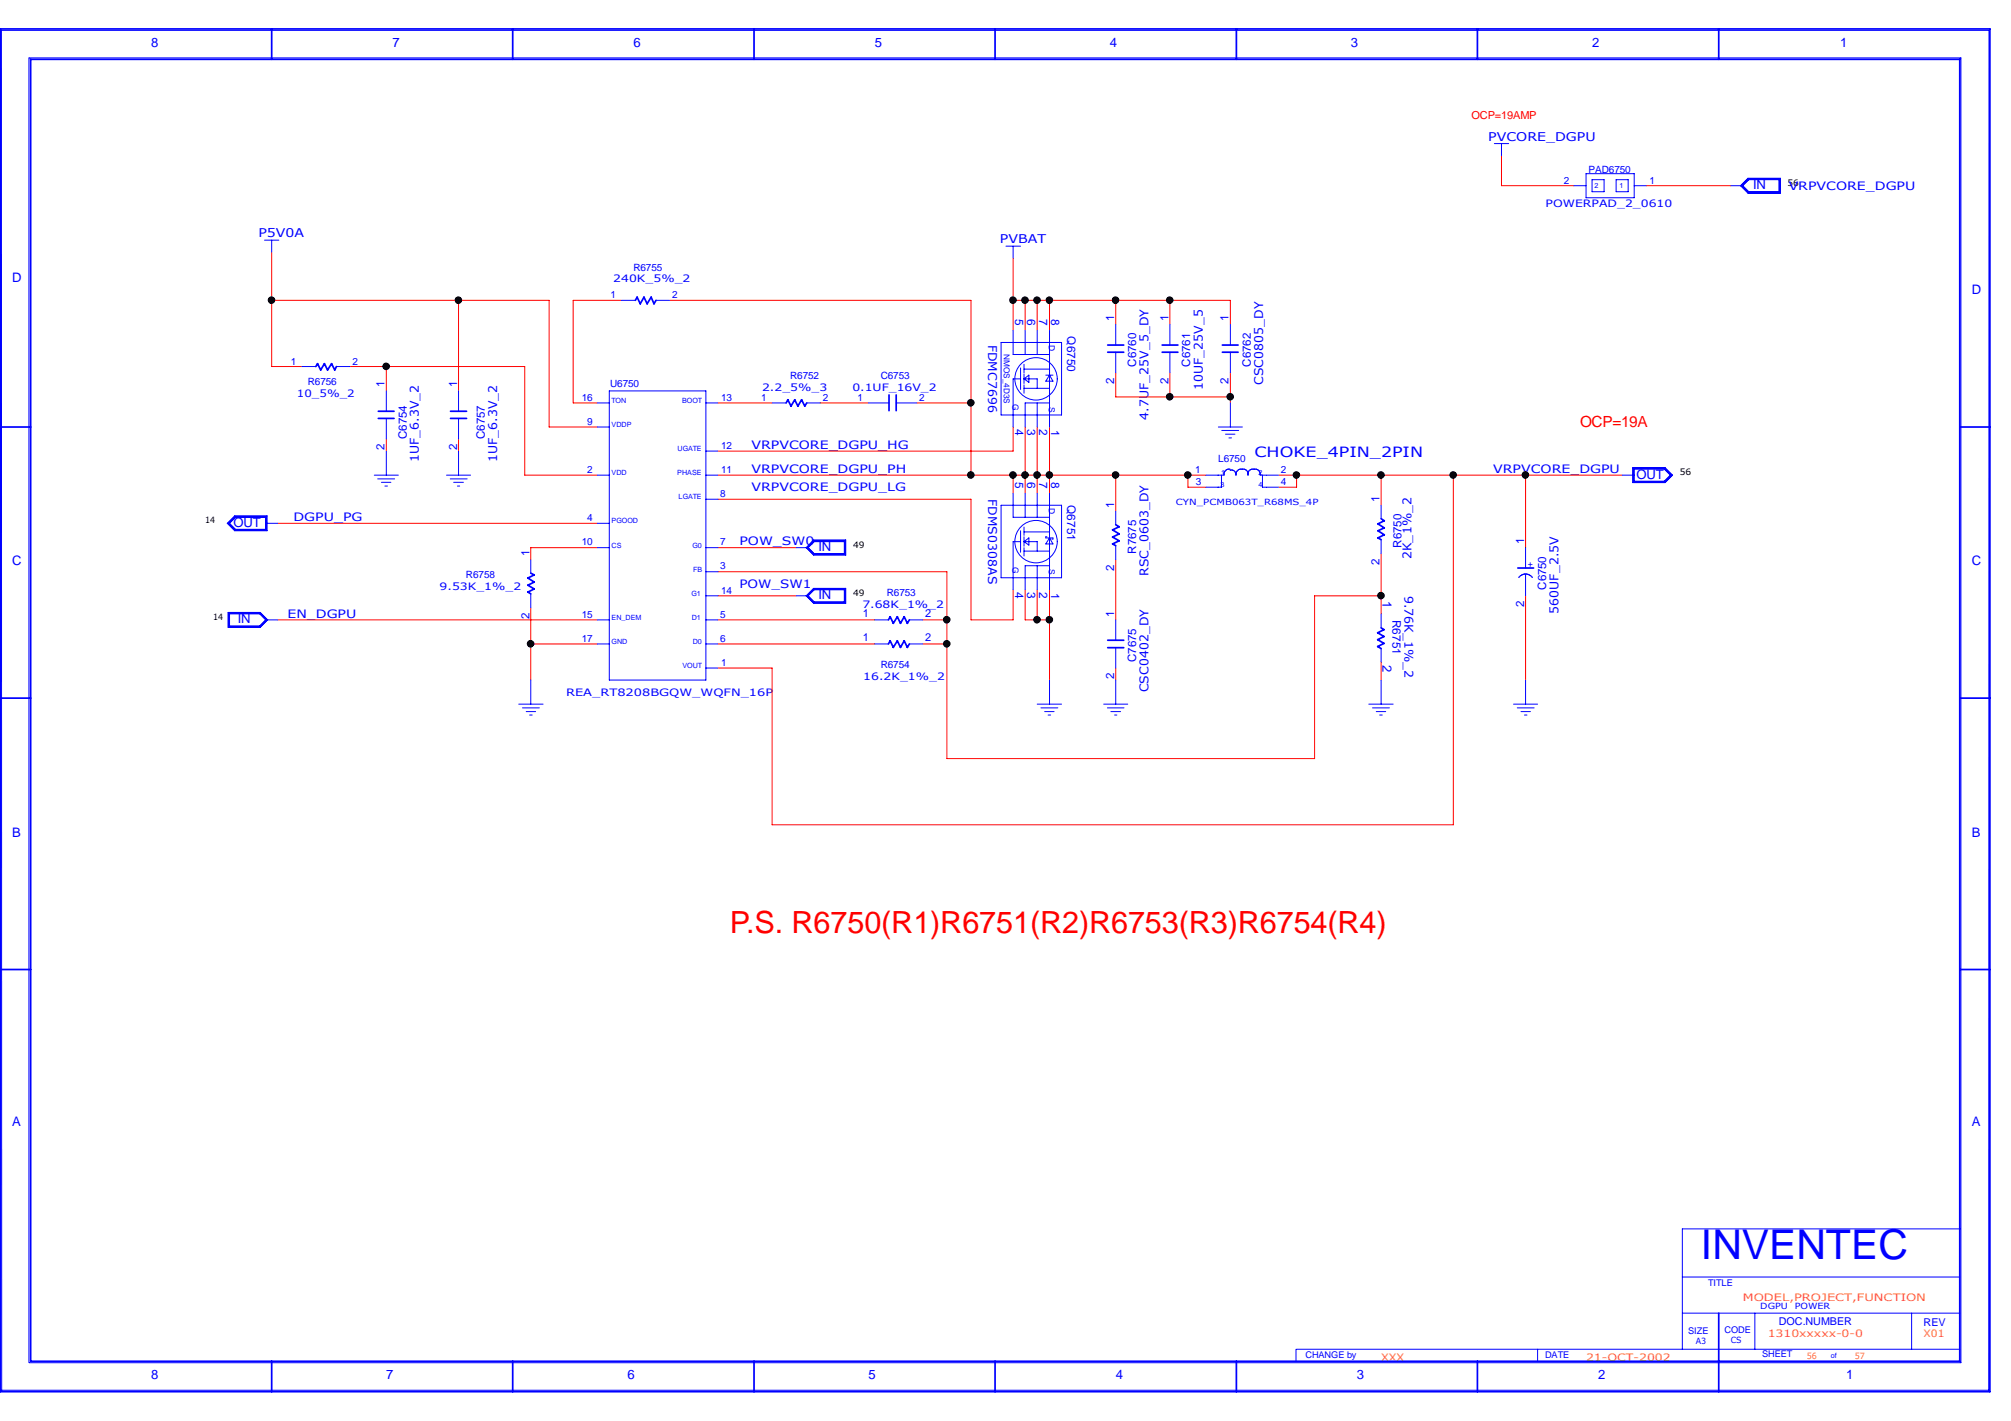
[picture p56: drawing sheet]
<svg xmlns="http://www.w3.org/2000/svg" width="297mm" height="210mm" viewBox="0 0 297 210" stroke-linecap="round" stroke-linejoin="round" font-family="sans-serif">
<defs><g id="words">
<text font-size="6.1" fill="#00f" x="251.2" y="186">INVENTEC</text>
<text font-size="4.5" fill="#f00" x="107.8" y="137.9">P.S. R6750(R1)R6751(R2)R6753(R3)R6754(R4)</text>
<text font-size="2.3" fill="#f00" x="233.4" y="63">OCP=19A</text>
<text font-size="2.1" fill="#00f" x="185.3" y="67.6">CHOKE_4PIN_2PIN</text>
<g font-size="1.9" fill="#00f">
<text x="22.3" y="6.9">8</text>
<text x="58" y="6.9">7</text>
<text x="93.6" y="6.9">6</text>
<text x="129.2" y="6.9">5</text>
<text x="163.9" y="6.9">4</text>
<text x="199.5" y="6.9">3</text>
<text x="235.2" y="6.9">2</text>
<text x="271.8" y="6.9">1</text>
<text x="258.9" y="27.9">IN</text>
<text x="1.8" y="41.7">D</text>
<text x="291.2" y="43.4">D</text>
<text x="241.7" y="70.7">OUT</text>
<text x="34.5" y="77.8">OUT</text>
<text x="1.8" y="83.5">C</text>
<text x="120.9" y="81.4">IN</text>
<text x="291.2" y="83.5">C</text>
<text x="120.9" y="88.5">IN</text>
<text x="204.2" y="88.8" transform="rotate(90 204.2 88.8)">1</text>
<text x="35.1" y="92.1">IN</text>
<text x="204.2" y="98.2" transform="rotate(90 204.2 98.2)">2</text>
<text x="1.8" y="123.6">B</text>
<text x="291.2" y="123.6">B</text>
<text x="1.8" y="166.3">A</text>
<text x="291.2" y="166.3">A</text>
<text x="22.3" y="203.7">8</text>
<text x="57.1" y="203.7">7</text>
<text x="92.7" y="203.7">6</text>
<text x="128.3" y="203.7">5</text>
<text x="164.8" y="203.7">4</text>
<text x="200.4" y="203.7">3</text>
<text x="236" y="203.7">2</text>
<text x="272.7" y="203.7">1</text>
</g>
<g font-size="1.8" fill="#00f">
<text x="219.8" y="20.8">PVCORE_DGPU</text>
<text x="38.2" y="35">P5V0A</text>
<text x="147.7" y="35.9">PVBAT</text>
<text x="146" y="50.9" transform="rotate(90 146 50.9)">FDMC7696</text>
<text x="177.7" y="57.6" transform="rotate(-90 177.7 57.6)">10UF_25V_5</text>
<text x="186.6" y="56.9" transform="rotate(-90 186.6 56.9)">CSC0805_DY</text>
<text x="169.6" y="62" transform="rotate(-90 169.6 62)">4.7UF_25V_5_DY</text>
<text x="61.9" y="68.3" transform="rotate(-90 61.9 68.3)">1UF_6.3V_2</text>
<text x="73.4" y="68.3" transform="rotate(-90 73.4 68.3)">1UF_6.3V_2</text>
<text x="146" y="73.7" transform="rotate(90 146 73.7)">FDMS0308AS</text>
<text x="208.5" y="82.6" transform="rotate(-90 208.5 82.6)">2K_1%_2</text>
<text x="169.6" y="85.1" transform="rotate(-90 169.6 85.1)">RSC_0603_DY</text>
<text x="207.4" y="88" transform="rotate(90 207.4 88)">9.76K_1%_2</text>
<text x="230.2" y="90.7" transform="rotate(-90 230.2 90.7)">560UF_2.5V</text>
<text x="169.6" y="102.2" transform="rotate(-90 169.6 102.2)">CSC0402_DY</text>
</g>
<g font-size="1.7" fill="#00f">
<text x="264.2" y="28">VRPVCORE_DGPU</text>
<text x="149.9" y="47.2" transform="rotate(90 149.9 47.2)">5</text>
<text x="151.7" y="47.2" transform="rotate(90 151.7 47.2)">6</text>
<text x="153.5" y="47.2" transform="rotate(90 153.5 47.2)">7</text>
<text x="155.3" y="47.2" transform="rotate(90 155.3 47.2)">8</text>
<text x="164.6" y="47.5" transform="rotate(-90 164.6 47.5)">1</text>
<text x="172.6" y="47.5" transform="rotate(-90 172.6 47.5)">1</text>
<text x="181.5" y="47.5" transform="rotate(-90 181.5 47.5)">1</text>
<text x="157.6" y="49.7" transform="rotate(90 157.6 49.7)">Q6750</text>
<text x="56.8" y="57.2" transform="rotate(-90 56.8 57.2)">1</text>
<text x="67.5" y="57.2" transform="rotate(-90 67.5 57.2)">1</text>
<text x="164.6" y="56.7" transform="rotate(-90 164.6 56.7)">2</text>
<text x="167.8" y="54.1" transform="rotate(-90 167.8 54.1)">C6760</text>
<text x="172.6" y="56.7" transform="rotate(-90 172.6 56.7)">2</text>
<text x="175.8" y="54.1" transform="rotate(-90 175.8 54.1)">C6761</text>
<text x="181.5" y="56.7" transform="rotate(-90 181.5 56.7)">2</text>
<text x="184.7" y="54.1" transform="rotate(-90 184.7 54.1)">C6762</text>
<text x="60.1" y="64.9" transform="rotate(-90 60.1 64.9)">C6754</text>
<text x="71.6" y="64.9" transform="rotate(-90 71.6 64.9)">C6757</text>
<text x="149.9" y="63.4" transform="rotate(90 149.9 63.4)">4</text>
<text x="151.7" y="63.4" transform="rotate(90 151.7 63.4)">3</text>
<text x="153.5" y="63.4" transform="rotate(90 153.5 63.4)">2</text>
<text x="155.3" y="63.5" transform="rotate(90 155.3 63.5)">1</text>
<text x="56.8" y="66.5" transform="rotate(-90 56.8 66.5)">2</text>
<text x="67.5" y="66.5" transform="rotate(-90 67.5 66.5)">2</text>
<text x="111" y="69.9">VRPVCORE_DGPU_PH</text>
<text x="111" y="66.3">VRPVCORE_DGPU_HG</text>
<text x="149.9" y="71.2" transform="rotate(90 149.9 71.2)">5</text>
<text x="151.7" y="71.2" transform="rotate(90 151.7 71.2)">6</text>
<text x="153.5" y="71.2" transform="rotate(90 153.5 71.2)">7</text>
<text x="155.3" y="71.2" transform="rotate(90 155.3 71.2)">8</text>
<text x="220.6" y="69.9">VRPVCORE_DGPU</text>
<text x="43.3" y="77">DGPU_PG</text>
<text x="111" y="72.6">VRPVCORE_DGPU_LG</text>
<text x="157.6" y="74.6" transform="rotate(90 157.6 74.6)">Q6751</text>
<text x="164.6" y="75.1" transform="rotate(-90 164.6 75.1)">1</text>
<text x="203.7" y="74.2" transform="rotate(-90 203.7 74.2)">1</text>
<text x="78.2" y="82.2" transform="rotate(-90 78.2 82.2)">1</text>
<text x="109.2" y="80.6">POW_SW0</text>
<text x="167.8" y="81.8" transform="rotate(-90 167.8 81.8)">R7675</text>
<text x="203.7" y="83.4" transform="rotate(-90 203.7 83.4)">2</text>
<text x="207" y="80.9" transform="rotate(-90 207 80.9)">R6750</text>
<text x="225.1" y="80.4" transform="rotate(-90 225.1 80.4)">1</text>
<text x="109.2" y="86.8">POW_SW1</text>
<text x="149.9" y="87.5" transform="rotate(90 149.9 87.5)">4</text>
<text x="151.7" y="87.5" transform="rotate(90 151.7 87.5)">3</text>
<text x="153.5" y="87.5" transform="rotate(90 153.5 87.5)">2</text>
<text x="155.3" y="87.6" transform="rotate(90 155.3 87.6)">1</text>
<text x="164.6" y="84.3" transform="rotate(-90 164.6 84.3)">2</text>
<text x="225.1" y="89.6" transform="rotate(-90 225.1 89.6)">2</text>
<text x="228.4" y="87.1" transform="rotate(-90 228.4 87.1)">C6750</text>
<text x="42.5" y="91.3">EN_DGPU</text>
<text x="78.2" y="91.4" transform="rotate(-90 78.2 91.4)">2</text>
<text x="164.6" y="91.1" transform="rotate(-90 164.6 91.1)">1</text>
<text x="205.7" y="91.6" transform="rotate(90 205.7 91.6)">R6751</text>
<text x="164.6" y="100.3" transform="rotate(-90 164.6 100.3)">2</text>
<text x="167.8" y="97.8" transform="rotate(-90 167.8 97.8)">C7675</text>
</g>
<text font-size="1.6" fill="#f00" x="217.3" y="17.6">OCP=19AMP</text>
<g font-size="1.6" fill="#00f">
<text x="127.5" y="94.7">1</text>
<text x="127.5" y="91.2">1</text>
<text x="136.6" y="94.7">2</text>
<text x="136.6" y="91.2">2</text>
<text x="262.8" y="195.8">DOC.NUMBER</text>
<text x="284.1" y="195.9">REV</text>
</g>
<g font-size="1.5" fill="#00f">
<text x="231" y="27.1">2</text>
<text x="234.7" y="25.5">PAD6750</text>
<text x="243.7" y="27.1">1</text>
<text x="228.3" y="30.6">POWERPAD_2_0610</text>
<text x="90.6" y="41.7">240K_5%_2</text>
<text x="93.6" y="40">R6755</text>
<text x="90.2" y="44.1">1</text>
<text x="99.3" y="44.1">2</text>
<text x="43" y="53.8">1</text>
<text x="52.1" y="53.8">2</text>
<text x="43.9" y="58.6">10_5%_2</text>
<text x="45.5" y="56.9">R6756</text>
<text x="85.9" y="59.2">16</text>
<text x="90.1" y="57.2">U6750</text>
<text x="106.5" y="59.2">13</text>
<text x="112.4" y="59.2">1</text>
<text x="112.6" y="57.7">2.2_5%_3</text>
<text x="116.7" y="56">R6752</text>
<text x="121.5" y="59.2">2</text>
<text x="125.9" y="57.7">0.1UF_16V_2</text>
<text x="126.7" y="59.2">1</text>
<text x="130.1" y="56">C6753</text>
<text x="135.8" y="59.2">2</text>
<text x="86.7" y="62.7">9</text>
<text x="86.7" y="69.9">2</text>
<text x="106.5" y="66.3">12</text>
<text x="106.5" y="69.9">11</text>
<text x="176.5" y="69.9">1</text>
<text x="176.7" y="71.7">3</text>
<text x="180" y="68.3">L6750</text>
<text x="189.2" y="71.7">4</text>
<text x="189.2" y="69.9">2</text>
<text x="86.7" y="77">4</text>
<text x="106.4" y="73.4">8</text>
<text x="85.9" y="80.6">10</text>
<text x="106.4" y="80.6">7</text>
<text x="64.9" y="87.2">9.53K_1%_2</text>
<text x="68.8" y="85.4">R6758</text>
<text x="106.4" y="84.1">3</text>
<text x="106.5" y="87.7">14</text>
<text x="127.4" y="89.8">7.68K_1%_2</text>
<text x="131" y="88.1">R6753</text>
<text x="85.9" y="94.8">17</text>
<text x="85.9" y="91.3">15</text>
<text x="106.4" y="91.3">5</text>
<text x="106.4" y="94.8">6</text>
<text x="106.5" y="98.4">1</text>
<text x="127.5" y="100.5">16.2K_1%_2</text>
<text x="130.1" y="98.7">R6754</text>
<text x="83.6" y="102.8">REA_RT8208BGQW_WQFN_16P</text>
</g>
<g font-size="1.5" fill="#ff8c00">
<text x="257.4" y="192.2">MODEL,PROJECT,FUNCTION</text>
<text x="261.1" y="197.5">1310xxxxx-0-0</text>
<text x="284.1" y="197.5">X01</text>
<text x="204" y="201.1">XXX</text>
<text x="234.3" y="201.1">21-OCT-2002</text>
</g>
<g font-size="1.4" fill="#00f">
<text x="252.3" y="189.9">TITLE</text>
<text x="249.3" y="197">SIZE</text>
<text x="254.7" y="196.8">CODE</text>
<text x="192.8" y="200.6">CHANGE by</text>
<text x="228.2" y="200.6">DATE</text>
<text x="260.3" y="200.4">SHEET</text>
</g>
<g font-size="1.3">
<text x="264" y="27.4">56</text>
<text x="248.1" y="70.2">56</text>
<text x="30.3" y="77.3">14</text>
<text x="126" y="80.9">49</text>
<text x="126" y="88">49</text>
<text x="31.5" y="91.6">14</text>
</g>
<g font-size="1.3" fill="#00f">
<text x="154.9" y="51" transform="rotate(90 154.9 51)">D</text>
<text x="149.6" y="59.7" transform="rotate(90 149.6 59.7)">G</text>
<text x="154.9" y="60.1" transform="rotate(90 154.9 60.1)">S</text>
<text x="154.9" y="75" transform="rotate(90 154.9 75)">D</text>
<text x="173.7" y="74.6">CYN_PCMB063T_R68MS_4P</text>
<text x="149.6" y="83.8" transform="rotate(90 149.6 83.8)">G</text>
<text x="226.4" y="83.7" transform="rotate(-90 226.4 83.7)">+</text>
<text x="154.9" y="84.1" transform="rotate(90 154.9 84.1)">S</text>
<text x="260" y="193.4">DGPU</text>
<text x="265.1" y="193.4">POWER</text>
<text x="250.5" y="198.5">A3</text>
<text x="255.6" y="198.4">CS</text>
</g>
<g font-size="1.3" fill="#ff8c00">
<text x="266.9" y="200.7">56</text>
<text x="274" y="200.7">57</text>
</g>
<text font-size="1.2" fill="#00f" x="148.3" y="52.3" transform="rotate(90 148.3 52.3)">NMOS_4D3S</text>
<g font-size="1.1" fill="#00f">
<text x="235.5" y="27.8">2</text>
<text x="239.2" y="27.8">1</text>
<text x="90.3" y="59.5">TON</text>
<text x="100.8" y="59.5">BOOT</text>
<text x="90.3" y="63.1">VDDP</text>
<text x="90.3" y="70.2">VDD</text>
<text x="100" y="70.2">PHASE</text>
<text x="100.1" y="66.6">UGATE</text>
<text x="180.3" y="72">3</text>
<text x="180.4" y="70.2">1</text>
<text x="185.9" y="72">4</text>
<text x="185.9" y="70.2">2</text>
<text x="90.3" y="77.3">PGOOD</text>
<text x="100.2" y="73.7">LGATE</text>
<text x="90.3" y="80.9">CS</text>
<text x="102.3" y="80.9">G0</text>
<text x="102.1" y="88">G1</text>
<text x="102.4" y="84.5">FB</text>
<text x="90.3" y="95.1">GND</text>
<text x="90.3" y="91.6">EN_DEM</text>
<text x="102.2" y="91.6">D1</text>
<text x="102.3" y="95.1">D0</text>
<text x="100.8" y="98.7">VOUT</text>
<text x="270.4" y="200.6">of</text>
</g>
</g></defs>
<g fill="none" stroke="#f00" stroke-width=".15">
<path d="M40.1 37.3v16.8h4.5M149.6 38.1v10.7M221.8 23v4.4h10.7M243.2 27.4h12.4M40.1 44.4h41v18.7h7.1M51.7 54.1h25.8v16.1h10.7M57.1 54.1v3.6M67.7 44.4v13.3M91.8 44.4h-7.1v15.1h3.5M98.9 44.4h44.5v25.8M106 59.5h8M121.2 59.5h7.1"/>
<path d="M135.4 59.5h8M149.6 44.4h32.1v3.5M151.4 44.4v4.4M153.2 44.4v4.4M155 44.4v4.4M164.8 44.4v3.5M164.8 55.1v3.5h16.9M172.8 44.4v3.5M172.8 55.1v3.5M181.7 55.1v4.4M41 77.3h47.2M57.1 64.9v1.7"/>
<path d="M67.7 64.9v1.7M106 73.7h37.4v17.9h6.2v-4.5M106 70.2h72.1M149.6 63.1v3.5h-43.6M149.6 70.2v2.7M151.4 63.1v9.8M153.2 63.1v9.8M155 63.1v9.8M164.8 70.2v5.3M175.5 70.2v1.8h2.6M188.8 70.2h50.8M191.5 70.2v1.8h-2.7"/>
<path d="M204 70.2v4.4M214.7 70.2v51.6h-100.7v-23.1h-8M225.3 70.2v10.7M41 91.6h47.2M78.4 95.1h9.8M78.4 89.8v10.7M88.2 80.9h-9.8v1.8M106 88h11.6M106 84.5h33.9v27.6h54.3v-24.1h9.8M106 95.1h23.2M106 91.6h23.2M106 80.9h11.6"/>
<path d="M136.3 95.1h3.6M136.3 91.6h3.6M151.4 87.1v4.5h3.6M153.2 87.1v4.5M155 87.1v13.4M164.8 82.7v8.9M164.8 98.7v1.8M204 81.8v8.9M204 97.8v2.7M225.3 88v12.5"/>
</g>
<g fill="none" stroke="#00f" stroke-width=".15">
<path d="M.2 4.4l.1 201M.3 4.5h293.4M4.3 8.6v192.7M4.3 8.6h285.3v192.7h-285.3M293.8 4.5l-.1 200.9h-293.4M39.1 35.5h2.1M40.1 35.5v1.8M148.6 36.4h2.1M149.6 36.4v1.7M220.7 21.2h2.1M221.8 21.2v1.8M232.5 27.4h1.8"/>
<path d="M234.3 25.7h7.1v3.5h-7.1zM235.2 26.5h1.7v1.8h-1.7zM238.7 26.5h1.8v1.8h-1.8zM241.4 27.4h1.8M255.6 27.4h1.8M257.3 27.4l1-.9h4.5v1.9h-4.5zM257.4 27.4l.9-.9h4.5v1.8h-4.5zM258.2 26.3h4.8v2.2h-4.8l-1.1-1.1zM258.2 26.4h4.7v2.1h-4.7l-1-1.1zM44.6 54.1h2M49.7 54.1h2M57.1 57.7v3"/>
<path d="M67.7 57.7v3M88.2 59.5h1.8M90 57.7h14.3v42.8h-14.3zM91.8 44.4h2M96.9 44.4h2M104.3 59.5h1.7M114 59.5h2.1M119.2 59.5h2M128.3 59.5h3M132.4 59.5h3M147.9 50.6h8.9v10.7h-8.9zM149.6 48.8v3.6h5.4"/>
<path d="M150.7 56h-1.1v7.1M150.7 54.4v3.1M151.3 57.4h3.7M151.3 56h1.9v1.4M151.3 53.8v1.3M151.3 55.2v1.4M151.3 56.9v1.2M151.3 54.5h3.7M151.3 56l.7-.6v1.1zM151.4 48.8v3.6M153.2 48.8v3.6M153.2 59.5v3.6"/>
<path d="M154.5 55.4h1M155 59.5h-3.6v3.6M155 48.8v14.3M155 55.4l.5 .9h-1zM164.8 47.9v3.1M164.8 52v3.1M172.8 47.9v3.1M172.8 52v3.1M181.7 47.9v3.1M181.7 52v3.1M181.7 59.5v3.6M33.6 77.3l1.1-1.1h4.8v2.2h-4.8z"/>
<path d="M33.8 77.3l1-.9h4.5v1.9h-4.5zM33.9 77.3l.9-.9h4.4v1.8h-4.4zM34.7 76.3h4.7v2.1h-4.7l-1-1.1zM39.2 77.3h1.8M55.3 70.2h3.5M55.8 70.7h2.5M56.3 71.2h1.4M56.9 71.8h.3M57.1 61.8v3.1M57.1 66.6v3.6M66 70.2h3.5M66.5 70.7h2.5"/>
<path d="M67 71.2h1.4M67.6 71.8h.3M67.7 61.8v3.1M67.7 66.6v3.6M88.2 77.3h1.8M88.2 63.1h1.8M88.2 70.2h1.8M104.3 70.2h1.7M104.3 73.7h1.7M104.3 66.6h1.7M120.2 79.8h4.7v2.2h-4.7l-1.1-1.1zM120.2 79.8h4.7v2.1h-4.7l-1-1z"/>
<path d="M120.2 79.9h4.6v1.9h-4.6l-.9-.9zM147.9 74.6h8.9v10.7h-8.9zM149.6 72.9v3.5h5.4M150.7 78.4v3.2M151.3 77.9v1.2M151.3 79.3v1.4M151.3 78.6h3.7M151.4 72.9v3.5M153.2 72.9v3.5M154.6 79.3h-.1v.2h1v.1h-.1M155 72.9v14.2M155 79.5l.5 .8h-1z"/>
<path d="M164.8 75.5v2M180 63.1h3.5M180.4 70.2v1.8h-2.3M180.5 63.6h2.5M180.8 70v.2h-2.7M181 69.5l-.2 .5M181 64.1h1.4M181.5 69.3l-.4 .2M181.5 64.7h.4M181.6 69.3h.1M181.9 69.4l-.2 .1M181.9 69.4l.4 .2"/>
<path d="M182.4 69.6l.1 .5M182.5 70.1v.1M182.6 70v.2M182.8 69.5l-.2 .5M183.3 69.3l-.5 .2M183.3 69.3h.3M183.5 69.3h-.1M183.7 69.3l.4 .2M184 69.4h.1M184.2 69.6l.2 .4M184.2 69.6h.1M184.3 70v.2"/>
<path d="M184.4 70.1v.1M184.5 69.5l-.2 .5M185 69.3l-.4 .2M185.1 69.3h.1M185.4 69.3h-.2M185.5 69.3l.4 .2M185.8 69.4h.1M186 69.6l.1 .4M186 69.6h.1M186.1 70.1v.1h.9M186.5 70.2v1.8h.5M187.1 70.2h1.7"/>
<path d="M187.1 72h1.7M204 74.6v2M204 79.7v2.1M239.6 70.2h1.8M241.2 69.1h4.8l1.1 1.1-1.1 1.1h-4.8zM241.3 69.2h4.6l1 1-1 1h-4.6zM241.3 69.2h4.6l.9 1-.9 1h-4.6zM241.4 69.3h4.4l.9 .9-.9 .9h-4.4zM33.7 90.5h4.7l1.1 1.1-1.1 1.1h-4.7zM33.7 90.6h4.7l1.1 1-1.1 1h-4.7zM33.8 90.6h4.6l.9 1-.9 .9h-4.6zM33.9 90.7h4.5l.8 .9-.8 .9h-4.5z"/>
<path d="M39.2 91.6h1.8M78.4 82.7v2M78.4 87.7v2.1M88.2 91.6h1.8M88.2 80.9h1.8M88.2 95.1h1.8M104.3 91.6h1.7M104.3 88h1.7M104.3 80.9h1.7M104.3 95.1h1.7M104.3 84.5h1.7M104.3 98.7h1.7"/>
<path d="M117.6 88h1.8M117.6 80.9h1.8M119.4 80.9l.9-.9h4.4v1.8h-4.4zM120.2 86.9h4.7v2.2h-4.7l-1.1-1.1zM120.2 87h4.7v2h-4.7l-1-1zM120.2 87h4.6v2h-4.6l-.9-1zM120.3 87.1h4.4v1.8h-4.4l-.9-.9zM129.2 91.6h2M129.2 95.1h2M134.3 91.6h2M134.3 95.1h2M150.7 80h-1.1v7.1"/>
<path d="M151.3 80h1.9v1.4M151.3 80.9v1.2M151.3 80l.7-.5v1zM151.3 81.4h3.7M153.2 83.6v3.5M155 83.6h-3.6v3.5M164.8 80.6v2.1M164.8 91.6v3M164.8 95.7v3M204 90.7v2.1M204 95.8v2M224.4 85.2l-.1 .1"/>
<path d="M224.5 85.1l.5-.3h.3v3.2M225.3 80.9v3M225.4 84.8h.3l.5 .3M226.2 85.2l.2 .1M76.6 104h3.6M77.2 104.6h2.5M77.7 105.1h1.4M78.2 105.6h.4M78.4 100.5v3.5M153.2 104h3.6M153.8 104.6h2.4M154.3 105.1h1.4"/>
<path d="M154.8 105.6h.4M155 100.5v3.5M163 104h3.6M163.6 104.6h2.4M164.1 105.1h1.4M164.6 105.6h.4M164.8 100.5v3.5M202.2 104h3.6M202.7 104.6h2.5M203.3 105.1h1.4M203.8 105.6h.4M204 100.5v3.5"/>
<path d="M223.6 104h3.5M224.1 104.6h2.5M224.7 105.1h1.4M225.2 105.6h.3M225.3 100.5v3.5M191.4 199.3v1.8M191.5 199.3h98M227.1 199.3v1.8M248.5 181.5v17.8M248.5 194h41M248.5 188.6h41M248.6 181.5h41"/>
<path d="M259.2 194v5.3M282.4 194v5.3"/>
<circle cx="153" cy="56" r="3.1"/>
<circle cx="153" cy="80" r="3.1"/>
</g>
<g fill="none" stroke="#00f" stroke-width=".25">
<path d="M0 4.3h293.9v201.3h-293.9zM40.1 4.3v4.5M75.7 4.3v4.5M111.4 4.3v4.5M147 4.3v4.5M182.6 4.3v4.5M218.2 4.3v4.5M253.9 4.3v4.5M289.5 8.8h-285v192.3h285M289.5 8.7v192.4M46.6 54.1l.3-.4 .5 1 .5-1 .5 1 .6-1 .4 1 .3-.6M93.8 44.4l.3-.5 .5 1 .5-1 .5 1 .6-1 .4 1 .3-.5"/>
<path d="M116.1 59.5l.3-.4 .4 .9 .6-.9 .5 .9 .5-.9 .5 .9 .3-.5M131.3 58.3v2.4M132.4 58.3v2.4M163.6 51h2.4M163.6 52h2.4M171.7 51h2.3M171.7 52h2.3M180.5 51h2.4M180.5 52h2.4M0 63.1h4.5M55.9 60.7h2.3M55.9 61.8h2.3"/>
<path d="M66.5 60.7h2.4M66.5 61.8h2.4M164.8 77.5l.5 .3-1 .5 1 .6-1 .4 1 .6-1 .4 .5 .3M204 76.6l.5 .3-1 .5 1 .6-1 .4 1 .6-1 .5 .5 .2M289.5 63.1h4.4M78.4 84.7l.5 .2-.9 .5 .9 .6-.9 .4 .9 .6-.9 .5 .4 .2M131.2 91.6l.3-.5 .4 1 .6-1 .5 1 .6-1 .4 1 .3-.5M131.2 95.1l.3-.4 .4 .9 .6-.9 .5 .9 .6-.9 .4 .9 .3-.5M163.6 94.6h2.4M163.6 95.7h2.4M204 92.8l.4 .2-.9 .5 .9 .5-.9 .5 .9 .5-.9 .5 .5 .3M224.2 83.9h2.3"/>
<path d="M0 103.1h4.5M289.5 103.1h4.4M0 143.2h4.5M289.5 143.2h4.4M253.9 194v11.6M40.1 201.1v4.5M75.7 201.1v4.5M111.4 201.1v4.5M147 201.1v4.5M182.6 201.1v4.5M218.2 201.1v4.5"/>
</g>
<g fill="#000">
<circle cx="40.1" cy="44.3" r=".49"/>
<circle cx="57" cy="54.1" r=".49"/>
<circle cx="67.7" cy="44.3" r=".49"/>
<circle cx="143.4" cy="59.5" r=".49"/>
<circle cx="149.6" cy="44.3" r=".49"/>
<circle cx="151.4" cy="44.3" r=".49"/>
<circle cx="153.2" cy="44.3" r=".49"/>
<circle cx="155" cy="44.3" r=".49"/>
<circle cx="164.8" cy="44.3" r=".49"/>
<circle cx="172.8" cy="58.6" r=".49"/>
<circle cx="172.8" cy="44.3" r=".49"/>
<circle cx="181.7" cy="58.6" r=".49"/>
<circle cx="143.4" cy="70.2" r=".49"/>
<circle cx="149.6" cy="70.2" r=".49"/>
<circle cx="151.4" cy="70.2" r=".49"/>
<circle cx="153.2" cy="70.2" r=".49"/>
<circle cx="155" cy="70.2" r=".49"/>
<circle cx="164.8" cy="70.2" r=".49"/>
<circle cx="175.4" cy="70.2" r=".49"/>
<circle cx="191.5" cy="70.2" r=".49"/>
<circle cx="204" cy="70.2" r=".49"/>
<circle cx="214.6" cy="70.2" r=".49"/>
<circle cx="225.3" cy="70.2" r=".49"/>
<circle cx="78.4" cy="95.1" r=".49"/>
<circle cx="139.8" cy="95.1" r=".49"/>
<circle cx="139.8" cy="91.5" r=".49"/>
<circle cx="153.2" cy="91.5" r=".49"/>
<circle cx="155" cy="91.5" r=".49"/>
<circle cx="204" cy="88" r=".49"/>
</g>
<g fill="none" stroke="#000" stroke-width=".15">
<circle cx="40.1" cy="44.3" r=".49"/>
<circle cx="57" cy="54.1" r=".49"/>
<circle cx="67.7" cy="44.3" r=".49"/>
<circle cx="143.4" cy="59.5" r=".49"/>
<circle cx="149.6" cy="44.3" r=".49"/>
<circle cx="151.4" cy="44.3" r=".49"/>
<circle cx="153.2" cy="44.3" r=".49"/>
<circle cx="155" cy="44.3" r=".49"/>
<circle cx="164.8" cy="44.3" r=".49"/>
<circle cx="172.8" cy="58.6" r=".49"/>
<circle cx="172.8" cy="44.3" r=".49"/>
<circle cx="181.7" cy="58.6" r=".49"/>
<circle cx="143.4" cy="70.2" r=".49"/>
<circle cx="149.6" cy="70.2" r=".49"/>
<circle cx="151.4" cy="70.2" r=".49"/>
<circle cx="153.2" cy="70.2" r=".49"/>
<circle cx="155" cy="70.2" r=".49"/>
<circle cx="164.8" cy="70.2" r=".49"/>
<circle cx="175.4" cy="70.2" r=".49"/>
<circle cx="191.5" cy="70.2" r=".49"/>
<circle cx="204" cy="70.2" r=".49"/>
<circle cx="214.6" cy="70.2" r=".49"/>
<circle cx="225.3" cy="70.2" r=".49"/>
<circle cx="78.4" cy="95.1" r=".49"/>
<circle cx="139.8" cy="95.1" r=".49"/>
<circle cx="139.8" cy="91.5" r=".49"/>
<circle cx="153.2" cy="91.5" r=".49"/>
<circle cx="155" cy="91.5" r=".49"/>
<circle cx="204" cy="88" r=".49"/>
</g>
<use href="#words"/>
</svg>
